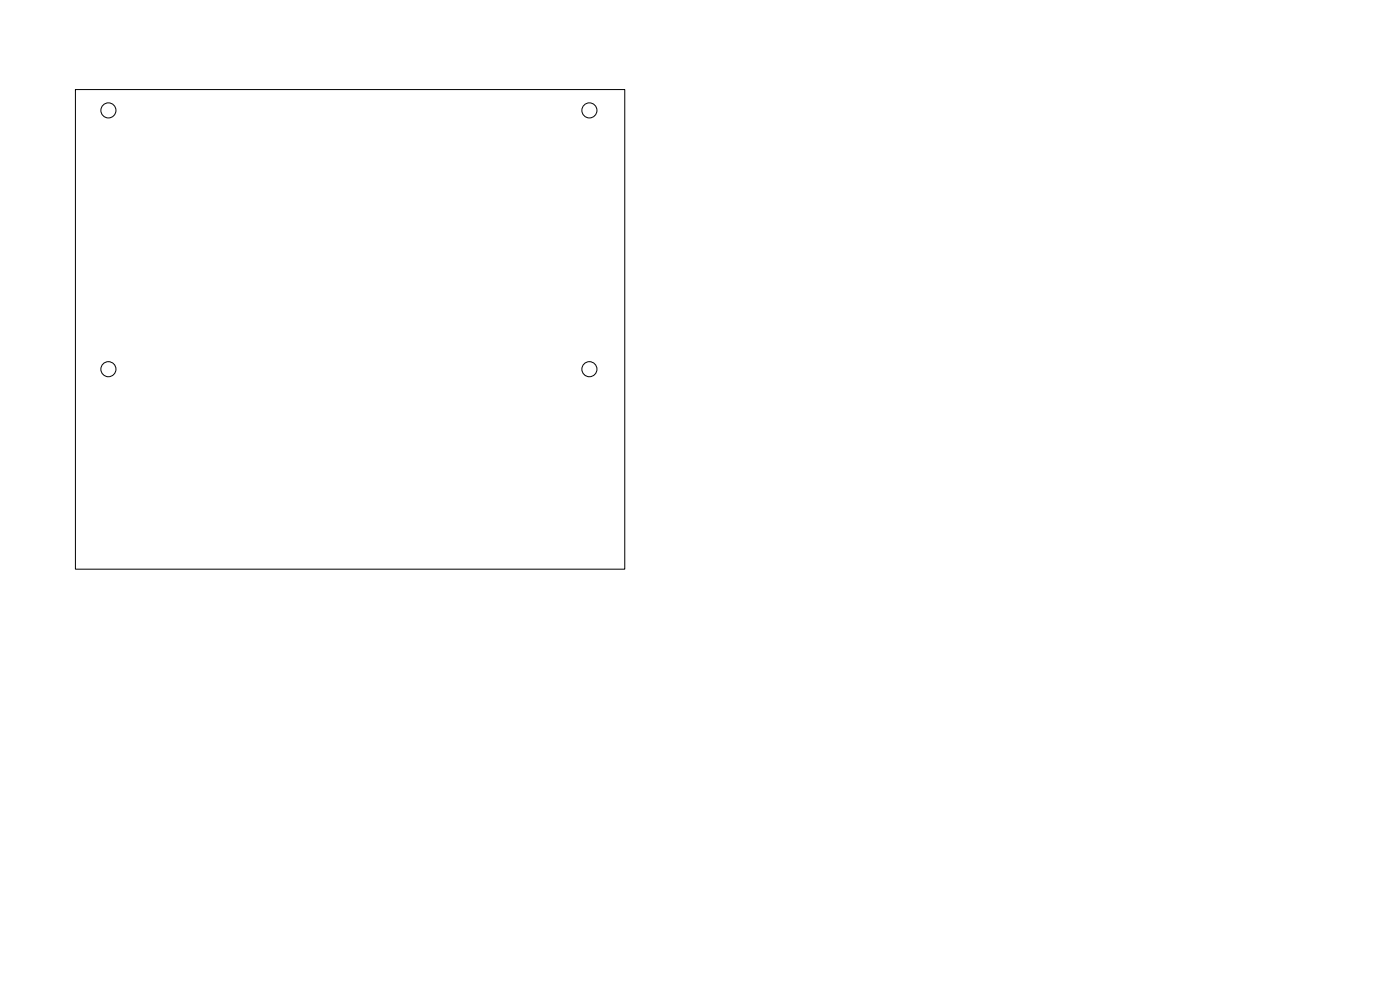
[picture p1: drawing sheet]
<svg xmlns="http://www.w3.org/2000/svg" width="297mm" height="210mm" viewBox="0 0 297 210" stroke-linecap="round" stroke-linejoin="round" font-family="sans-serif">
<g fill="none" stroke="#000" stroke-width=".21">
<path d="M16 19h116.5v101.7h-116.5z"/>
<circle cx="23" cy="23.4" r="1.6"/>
<circle cx="125" cy="23.4" r="1.6"/>
<circle cx="23" cy="78.3" r="1.6"/>
<circle cx="125" cy="78.3" r="1.6"/>
</g>
</svg>
